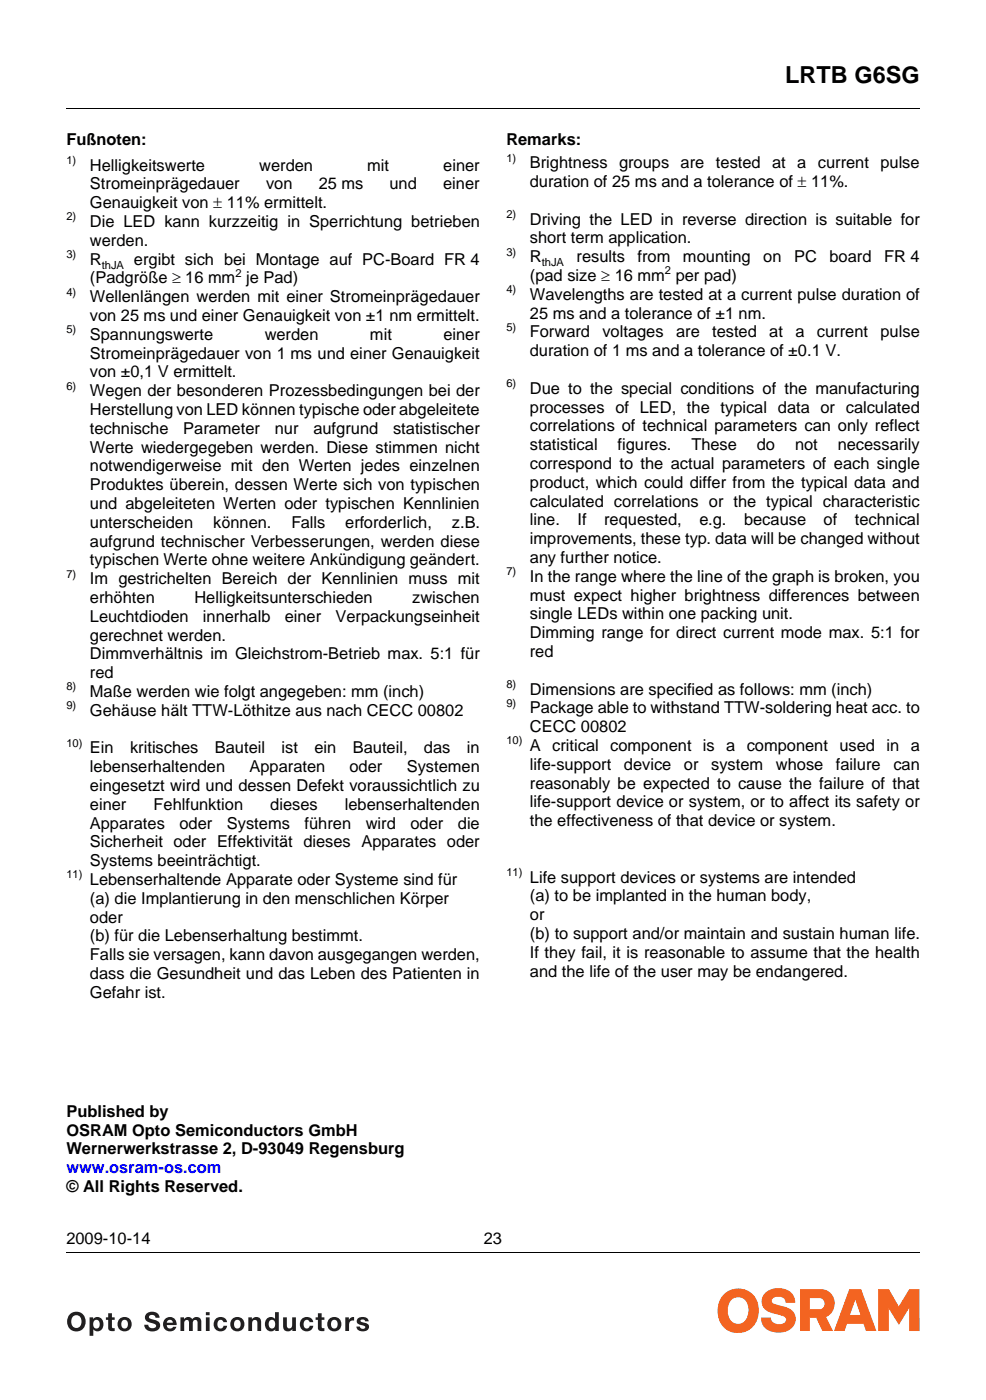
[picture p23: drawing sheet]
<svg xmlns="http://www.w3.org/2000/svg" width="207mm" height="294mm" viewBox="0 0 207 294" stroke-linecap="round" stroke-linejoin="round" font-family="sans-serif">
<defs><g id="words">
<text font-size="4.9" x="164.9" y="17.4">LRTB G6SG</text>
<g font-size="3.5">
<text x="13.9" y="30.4">Fußnoten:</text>
<text x="18.9" y="35.8">Helligkeitswerte</text>
<text x="54.4" y="35.8">werden</text>
<text x="77.1" y="35.8">mit</text>
<text x="93.1" y="35.8">einer</text>
<text x="106.3" y="30.4">Remarks:</text>
<text x="111.3" y="35.4">Brightness groups are</text>
<text x="150.4" y="35.4">tested</text>
<text x="162.2" y="35.4">at a</text>
<text x="171.8" y="35.4">current pulse</text>
<text x="18.9" y="39.8">Stromeinprägedauer</text>
<text x="55.9" y="39.8">von</text>
<text x="66.9" y="39.8">25 ms</text>
<text x="81.8" y="39.8">und</text>
<text x="93.1" y="39.8">einer</text>
<text x="111.3" y="39.3">duration of 25 ms and a tolerance of ± 11%.</text>
<text x="18.9" y="47.7">Die LED kann kurzzeitig in Sperrichtung betrieben</text>
<text x="18.9" y="43.7">Genauigkeit von ± 11% ermittelt.</text>
<text x="111.3" y="47.2">Driving the LED in reverse direction is suitable for</text>
<text x="18.9" y="51.7">werden.</text>
<text x="111.3" y="51.1">short term application.</text>
<text x="18.9" y="59.5">(Padgröße ≥ 16 mm je Pad)</text>
<text x="18.9" y="55.6">R</text>
<text x="28.1" y="55.6">ergibt sich bei Montage auf PC-Board FR 4</text>
<text x="111.3" y="59.1">(pad size ≥ 16 mm per pad)</text>
<text x="111.3" y="55.1">R</text>
<text x="121.1" y="55.1">results</text>
<text x="133.9" y="55.1">from</text>
<text x="143.4" y="55.1">mounting</text>
<text x="160.3" y="55.1">on</text>
<text x="166.8" y="55.1">PC</text>
<text x="174.2" y="55.1">board</text>
<text x="185.7" y="55.1">FR 4</text>
<text x="18.9" y="63.5">Wellenlängen werden mit einer Stromeinprägedauer</text>
<text x="111.3" y="63">Wavelengths are tested at a current pulse duration of</text>
<text x="18.9" y="67.4">von 25 ms und einer Genauigkeit von ±1 nm ermittelt.</text>
<text x="18.9" y="71.4">Spannungswerte</text>
<text x="55.6" y="71.4">werden</text>
<text x="77.7" y="71.4">mit</text>
<text x="93.1" y="71.4">einer</text>
<text x="111.3" y="67">25 ms and a tolerance of ±1 nm.</text>
<text x="111.3" y="70.9">Forward</text>
<text x="126.5" y="70.9">voltages</text>
<text x="142" y="70.9">are</text>
<text x="149.6" y="70.9">tested</text>
<text x="161.6" y="70.9">at</text>
<text x="167.1" y="70.9">a</text>
<text x="171.6" y="70.9">current</text>
<text x="184.9" y="70.9">pulse</text>
<text x="18.9" y="75.4">Stromeinprägedauer von 1 ms und einer Genauigkeit</text>
<text x="111.3" y="74.9">duration of 1 ms and a tolerance of ±0.1 V.</text>
<text x="18.9" y="79.3">von ±0,1 V ermittelt.</text>
<text x="18.9" y="83.3">Wegen der besonderen Prozessbedingungen bei der</text>
<text x="111.3" y="82.8">Due to the special conditions of the manufacturing</text>
<text x="18.9" y="87.2">Herstellung von LED können typische oder abgeleitete</text>
<text x="111.3" y="86.7">processes of LED, the typical data or calculated</text>
<text x="18.9" y="91.2">technische</text>
<text x="18.9" y="95.1">Werte wiedergegeben werden. Diese stimmen nicht</text>
<text x="38.5" y="91.2">Parameter</text>
<text x="57.7" y="91.2">nur</text>
<text x="65.8" y="91.2">aufgrund</text>
<text x="82.5" y="91.2">statistischer</text>
<text x="111.3" y="90.7">correlations of technical parameters can only reflect</text>
<text x="111.3" y="94.6">statistical</text>
<text x="129.7" y="94.6">figures.</text>
<text x="145.2" y="94.6">These</text>
<text x="158.9" y="94.6">do</text>
<text x="167" y="94.6">not</text>
<text x="175.9" y="94.6">necessarily</text>
<text x="18.9" y="99.1">notwendigerweise mit den Werten jedes einzelnen</text>
<text x="111.3" y="98.6">correspond to the actual parameters of each single</text>
<text x="18.9" y="103">Produktes überein, dessen Werte sich von typischen</text>
<text x="18.9" y="107">und abgeleiteten Werten oder typischen Kennlinien</text>
<text x="111.3" y="102.5">product, which could differ from the typical data and</text>
<text x="111.3" y="106.5">calculated correlations or the typical characteristic</text>
<text x="18.9" y="110.9">unterscheiden</text>
<text x="44.8" y="110.9">können.</text>
<text x="61.2" y="110.9">Falls</text>
<text x="72.5" y="110.9">erforderlich,</text>
<text x="94.9" y="110.9">z.B.</text>
<text x="111.3" y="110.4">line.</text>
<text x="121.3" y="110.4">If</text>
<text x="126.9" y="110.4">requested,</text>
<text x="146.9" y="110.4">e.g.</text>
<text x="156.3" y="110.4">because</text>
<text x="173" y="110.4">of</text>
<text x="179.5" y="110.4">technical</text>
<text x="18.9" y="114.9">aufgrund technischer Verbesserungen, werden diese</text>
<text x="18.9" y="118.8">typischen Werte ohne weitere Ankündigung geändert.</text>
<text x="111.3" y="114.4">improvements, these typ. data will be changed without</text>
<text x="111.3" y="118.3">any further notice.</text>
<text x="18.9" y="122.8">Im gestrichelten Bereich der Kennlinien muss mit</text>
<text x="111.3" y="122.3">In the range where the line of the graph is broken, you</text>
<text x="18.9" y="126.7">erhöhten</text>
<text x="18.9" y="130.7">Leuchtdioden</text>
<text x="40.8" y="126.7">Helligkeitsunterschieden</text>
<text x="42.6" y="130.7">innerhalb</text>
<text x="59.8" y="130.7">einer</text>
<text x="70.4" y="130.7">Verpackungseinheit</text>
<text x="86.6" y="126.7">zwischen</text>
<text x="111.3" y="126.2">must expect higher brightness differences between</text>
<text x="111.3" y="130.2">single LEDs within one packing unit.</text>
<text x="18.9" y="134.6">gerechnet werden.</text>
<text x="111.3" y="134.1">Dimming range for direct current mode max. 5:1 for</text>
<text x="18.9" y="138.6">Dimmverhältnis im Gleichstrom-Betrieb max. 5:1 für</text>
<text x="18.9" y="142.5">red</text>
<text x="111.3" y="138.1">red</text>
<text x="18.9" y="146.5">Maße werden wie folgt angegeben: mm (inch)</text>
<text x="111.3" y="146">Dimensions are specified as follows: mm (inch)</text>
<text x="111.3" y="149.9">Package able to withstand TTW-soldering heat acc. to</text>
<text x="18.9" y="150.4">Gehäuse hält TTW-Löthitze aus nach CECC 00802</text>
<text x="111.3" y="153.9">CECC 00802</text>
<text x="18.9" y="158.3">Ein</text>
<text x="27.3" y="158.3">kritisches</text>
<text x="45.1" y="158.3">Bauteil</text>
<text x="59.1" y="158.3">ist</text>
<text x="66.1" y="158.3">ein</text>
<text x="74.1" y="158.3">Bauteil,</text>
<text x="89" y="158.3">das</text>
<text x="98.1" y="158.3">in</text>
<text x="111.3" y="157.8">A critical component is a component used in a</text>
<text x="111.3" y="161.8">life-support</text>
<text x="131" y="161.8">device</text>
<text x="143.6" y="161.8">or</text>
<text x="149.4" y="161.8">system</text>
<text x="163" y="161.8">whose</text>
<text x="175.6" y="161.8">failure</text>
<text x="187.6" y="161.8">can</text>
<text x="18.9" y="162.3">lebenserhaltenden</text>
<text x="18.9" y="166.2">eingesetzt wird und dessen Defekt voraussichtlich zu</text>
<text x="52.4" y="162.3">Apparaten</text>
<text x="73.4" y="162.3">oder</text>
<text x="85.4" y="162.3">Systemen</text>
<text x="111.3" y="165.7">reasonably be expected to cause the failure of that</text>
<text x="18.9" y="170.2">einer</text>
<text x="32.2" y="170.2">Fehlfunktion</text>
<text x="56.7" y="170.2">dieses</text>
<text x="72.4" y="170.2">lebenserhaltenden</text>
<text x="111.3" y="169.7">life-support device or system, or to affect its safety or</text>
<text x="111.3" y="173.6">the effectiveness of that device or system.</text>
<text x="18.9" y="174.1">Apparates</text>
<text x="18.9" y="178.1">Sicherheit oder Effektivität dieses Apparates oder</text>
<text x="37.7" y="174.1">oder</text>
<text x="47.7" y="174.1">Systems</text>
<text x="64" y="174.1">führen</text>
<text x="76.8" y="174.1">wird</text>
<text x="86.2" y="174.1">oder</text>
<text x="96.2" y="174.1">die</text>
<text x="18.9" y="182">Systems beeinträchtigt.</text>
<text x="18.9" y="186">Lebenserhaltende Apparate oder Systeme sind für</text>
<text x="111.3" y="185.5">Life support devices or systems are intended</text>
<text x="18.9" y="189.9">(a) die Implantierung in den menschlichen Körper</text>
<text x="111.3" y="189.4">(a) to be implanted in the human body,</text>
<text x="18.9" y="193.9">oder</text>
<text x="18.9" y="197.8">(b) für die Lebenserhaltung bestimmt.</text>
<text x="111.3" y="193.4">or</text>
<text x="111.3" y="197.3">(b) to support and/or maintain and sustain human life.</text>
<text x="18.9" y="201.8">Falls sie versagen, kann davon ausgegangen werden,</text>
<text x="111.3" y="201.3">If they fail, it is reasonable to assume that the health</text>
<text x="18.9" y="205.7">dass die Gesundheit und das Leben des Patienten in</text>
<text x="18.9" y="209.7">Gefahr ist.</text>
<text x="111.3" y="205.2">and the life of the user may be endangered.</text>
<text x="13.9" y="234.7">Published by</text>
<text x="13.9" y="238.7">OSRAM Opto Semiconductors GmbH</text>
<text x="13.9" y="242.6">Wernerwerkstrasse 2, D-93049 Regensburg</text>
<text x="13.9" y="250.5">© All Rights Reserved.</text>
<text x="13.9" y="261.4">2009-10-14</text>
<text x="101.6" y="261.4">23</text>
</g>
<text font-size="3.5" fill="#00f" x="13.9" y="246.6">www.osram-os.com</text>
<g font-size="2.3">
<text x="13.9" y="34.5">1)</text>
<text x="106.3" y="34">1)</text>
<text x="13.9" y="46.3">2)</text>
<text x="106.3" y="45.8">2)</text>
<text x="106.3" y="53.7">3)</text>
<text x="13.9" y="54.2">3)</text>
<text x="21.4" y="56.5">thJA</text>
<text x="49.5" y="58.2">2</text>
<text x="113.8" y="56">thJA</text>
<text x="139.6" y="57.7">2</text>
<text x="13.9" y="62.1">4)</text>
<text x="106.3" y="61.6">4)</text>
<text x="13.9" y="70">5)</text>
<text x="106.3" y="69.5">5)</text>
<text x="13.9" y="81.9">6)</text>
<text x="106.3" y="81.4">6)</text>
<text x="13.9" y="121.4">7)</text>
<text x="106.3" y="120.9">7)</text>
<text x="13.9" y="145.1">8)</text>
<text x="13.9" y="149">9)</text>
<text x="106.3" y="144.6">8)</text>
<text x="106.3" y="148.6">9)</text>
<text x="13.9" y="156.9">10)</text>
<text x="106.3" y="156.4">10)</text>
<text x="13.9" y="184.6">11)</text>
<text x="106.3" y="184.1">11)</text>
</g>
</g></defs>
<path d="M13.9 22.8v.1zM13.9 263.2v.2z" fill="#000"/>
<path d="M13.9 22.9h179.3M13.9 263.3h179.3" fill="none" stroke="#000" stroke-width=".21"/>
<path d="M13.9 270.7h179.3v10.3h-179.3z" fill="#fff"/>
<g fill="#f36421">
<path d="M160.6 271.8a4.2 4.2 0 0 1 6 .3l.2 .5 .2 1.2-2-.1a1.6 1.6 0 0 0-1.2-1.2 1.6 1.6 0 0 0-1.6 .5v.7l.3 .3 1.2 .3a4.3 4.3 0 0 1 3.3 2 2.87 2.87 0 0 1-2.7 3.7 3.5 3.5 0 0 1-4.4-2.5l-.1-.6h2.1a1.77 1.77 0 0 0 2.8 1.1 .78 .78 0 0 0-.1-1.3l-1.2-.4a5.5 5.5 0 0 1-2.9-1.3 2.46 2.46 0 0 1 .1-3.2z"/>
<path d="M184.4 270.9h2.3l2.1 3.7 2.2-3.7h2.1v8.8h-2.1v-4.9l-2.2 3.6-2.2-3.4v4.7h-2.2z"/>
</g>
<g fill="#f36421">
<path d="M178.4 270.9h2.5l3.2 8.8h-2.2l-.6-1.5h-3.4l-.5 1.5h-2.2zM179.6 273.1l-1.1 3.2h2.2z" fill-rule="evenodd"/>
<path d="M168 270.9h4.5a3 3 0 0 1 2.8 2.6 3 3 0 0 1-1.8 3.3l1.5 2.9h-2.3l-1.3-2.8h-1.3v2.8h-2.1zM170 272.8h2.1a1.19 1.19 0 0 1 1.1 1.2 1.19 1.19 0 0 1-1 1.2h-2.2z" fill-rule="evenodd"/>
<path d="M152.2 271.8a5.1 5.1 0 0 0 .5 7.8 4.4 4.4 0 0 0 6.6-4.1 4.3 4.3 0 0 0-2.3-4.3 4.3 4.3 0 0 0-4.8 .6zM153.5 273.3a2.12 2.12 0 0 1 2.4-.5 2.12 2.12 0 0 1 1.3 2 2.72 2.72 0 0 1-2.2 3.4 2.63 2.63 0 0 1-2.1-3.3l.3-1.1z" fill-rule="evenodd"/>
</g>
<g fill="#231f20">
<path d="M22.7 276h.8v.8h.6v.6h-.6v1.6l.6 .1v.6h-.5a.71 .71 0 0 1-.9-.6v-1.7h-.5v-.6h.5z"/>
<path d="M30.7 276.1a1.65 1.65 0 0 1 2.8 .8h-.8a.72 .72 0 0 0-.7-.6 .72 .72 0 0 0-.7 .5l.2 .3 1 .3a1.18 1.18 0 0 1 1.1 1.1 1.18 1.18 0 0 1-1 1.2 1.67 1.67 0 0 1-2.3-1.3h.8a.87 .87 0 0 0 .8 .7 .87 .87 0 0 0 .9-.5 1.22 1.22 0 0 0-1.2-.6 1.14 1.14 0 0 1-1-.7 1.14 1.14 0 0 1 .1-1.2z"/>
<path d="M37.9 276.8h.7v.4a1.03 1.03 0 0 1 1.8 0 1.04 1.04 0 0 1 1.1-.4 1.04 1.04 0 0 1 .8 1v1.9h-.8v-1.6a.54 .54 0 0 0-.5-.7 .54 .54 0 0 0-.5 .7v1.6h-.8v-1.6a.51 .51 0 0 0-.3-.7 .51 .51 0 0 0-.7 .3v2h-.8z"/>
<path d="M45.4 277.1a1.41 1.41 0 0 1 2.3 .8h-.8a.67 .67 0 0 0-.9-.5 .67 .67 0 0 0-.3 .9 .67 .67 0 0 0 .4 .9 .67 .67 0 0 0 .8-.6h.8a1.47 1.47 0 0 1-2.1 1 1.47 1.47 0 0 1-.5-2.2z"/>
<path d="M52.2 276.8h.7v.4a1.06 1.06 0 0 1 1.3-.4 1.06 1.06 0 0 1 .6 1.2v1.7h-.7v-1.6a.56 .56 0 0 0-.4-.7 .56 .56 0 0 0-.7 .4l-.1 1.9h-.7z"/>
<path d="M59.5 276.8h.7v1.7a.56 .56 0 0 0 .4 .7 .56 .56 0 0 0 .7-.5l.1-1.9h.7v2.9h-.7v-.4a1.06 1.06 0 0 1-1.2 .4 1.06 1.06 0 0 1-.7-1.1z"/>
<path d="M63.5 277.1a1.41 1.41 0 0 1 2.3 .8h-.8a.67 .67 0 0 0-.9-.5 .67 .67 0 0 0-.3 .9 .67 .67 0 0 0 .4 .9 .67 .67 0 0 0 .8-.6h.8a1.47 1.47 0 0 1-2.1 1 1.47 1.47 0 0 1-.5-2.2z"/>
<path d="M66.8 276h.8v.8h.5v.6h-.5v1.6l.5 .1v.6h-.4a.71 .71 0 0 1-.9-.6v-1.7h-.5v-.6h.5z"/>
<path d="M72.5 276.8h.8v.6a.97 .97 0 0 1 1.1-.6v.7h-.2a.78 .78 0 0 0-.9 .9v1.3h-.8z"/>
<path d="M75.2 277.1a1.42 1.42 0 0 1 2.2 .6h-.7a.53 .53 0 0 0-.5-.4 .53 .53 0 0 0-.5 .3l.3 .2 .6 .2a.89 .89 0 0 1 .9 .9 .89 .89 0 0 1-.9 .9h-.4a1.18 1.18 0 0 1-1.3-1h.7a.53 .53 0 0 0 .5 .5 .53 .53 0 0 0 .6-.6l-.9-.2a.81 .81 0 0 1-.8-.5 .81 .81 0 0 1 .2-.9z"/>
<path d="M15.3 276.7a1.17 1.17 0 0 1 1.5 0 1.17 1.17 0 0 1 .3 1.4 1.08 1.08 0 0 1-1.3 1 1.08 1.08 0 0 1-.8-1.3zM14.6 276.3a2.07 2.07 0 0 0-.2 2.7 2.07 2.07 0 0 0 2.7 .5 2.06 2.06 0 0 0 .5-3 2.06 2.06 0 0 0-3-.2z"/>
<path d="M19.7 277.7a.7 .7 0 0 1 .9-.2 .7 .7 0 0 1 .3 .8 .71 .71 0 0 1-.6 .9 .71 .71 0 0 1-.7-.9zM18.8 276.8v3.9h.8v-1.3a1.22 1.22 0 0 0 1.5 .3 1.22 1.22 0 0 0 .6-1.4 1.25 1.25 0 0 0-.6-1.4 1.25 1.25 0 0 0-1.5 .3v-.4z"/>
<path d="M25.6 277.7a.71 .71 0 0 1 .9-.3 .71 .71 0 0 1 .4 .9 .72 .72 0 0 1-.7 .9 .72 .72 0 0 1-.7-.9zM24.7 278.3a1.52 1.52 0 0 0 3 0 1.52 1.52 0 0 0-3 0z"/>
<path d="M35.2 277.6a.64 .64 0 0 1 .7-.2 .64 .64 0 0 1 .4 .6h-1.3zM34.8 277.1a1.49 1.49 0 0 0-.1 2.4 1.49 1.49 0 0 0 2.3-.7h-.6a.7 .7 0 0 1-.8 .4 .7 .7 0 0 1-.6-.7h2.1a1.44 1.44 0 0 0-.7-1.5 1.44 1.44 0 0 0-1.6 .1z"/>
<path d="M43.2 276.8h.8v2.9h-.8zM43.2 275.8h.8v.6h-.8z"/>
<path d="M49.3 277.7a.71 .71 0 0 1 .9-.3 .71 .71 0 0 1 .3 .9 .72 .72 0 0 1-.7 .9 .72 .72 0 0 1-.6-.9zM48.4 278.3a1.52 1.52 0 0 0 3 0 1.52 1.52 0 0 0-3 0z"/>
<path d="M56.6 277.6a.7 .7 0 0 1 .8-.2 .7 .7 0 0 1 .4 .9 .72 .72 0 0 1-.7 .9 .72 .72 0 0 1-.7-.9zM56.1 277.1a1.5 1.5 0 0 0-.4 1.8 1.5 1.5 0 0 0 1.7 .8l.4-.4v.4h.8v-3.9h-.8v1.4l-.4-.3a1.21 1.21 0 0 0-1.3 .2z"/>
<path d="M69.7 277.7a.71 .71 0 0 1 .9-.3 .71 .71 0 0 1 .3 .9 .72 .72 0 0 1-.7 .9 .72 .72 0 0 1-.7-.9zM68.7 278.3a1.55 1.55 0 0 0 3.1 0 1.55 1.55 0 0 0-3.1 0z"/>
</g>
<path d="M107.3 232.4h84.4v20.1h-84.4z" fill="#fff"/>
<use href="#words"/>
</svg>
